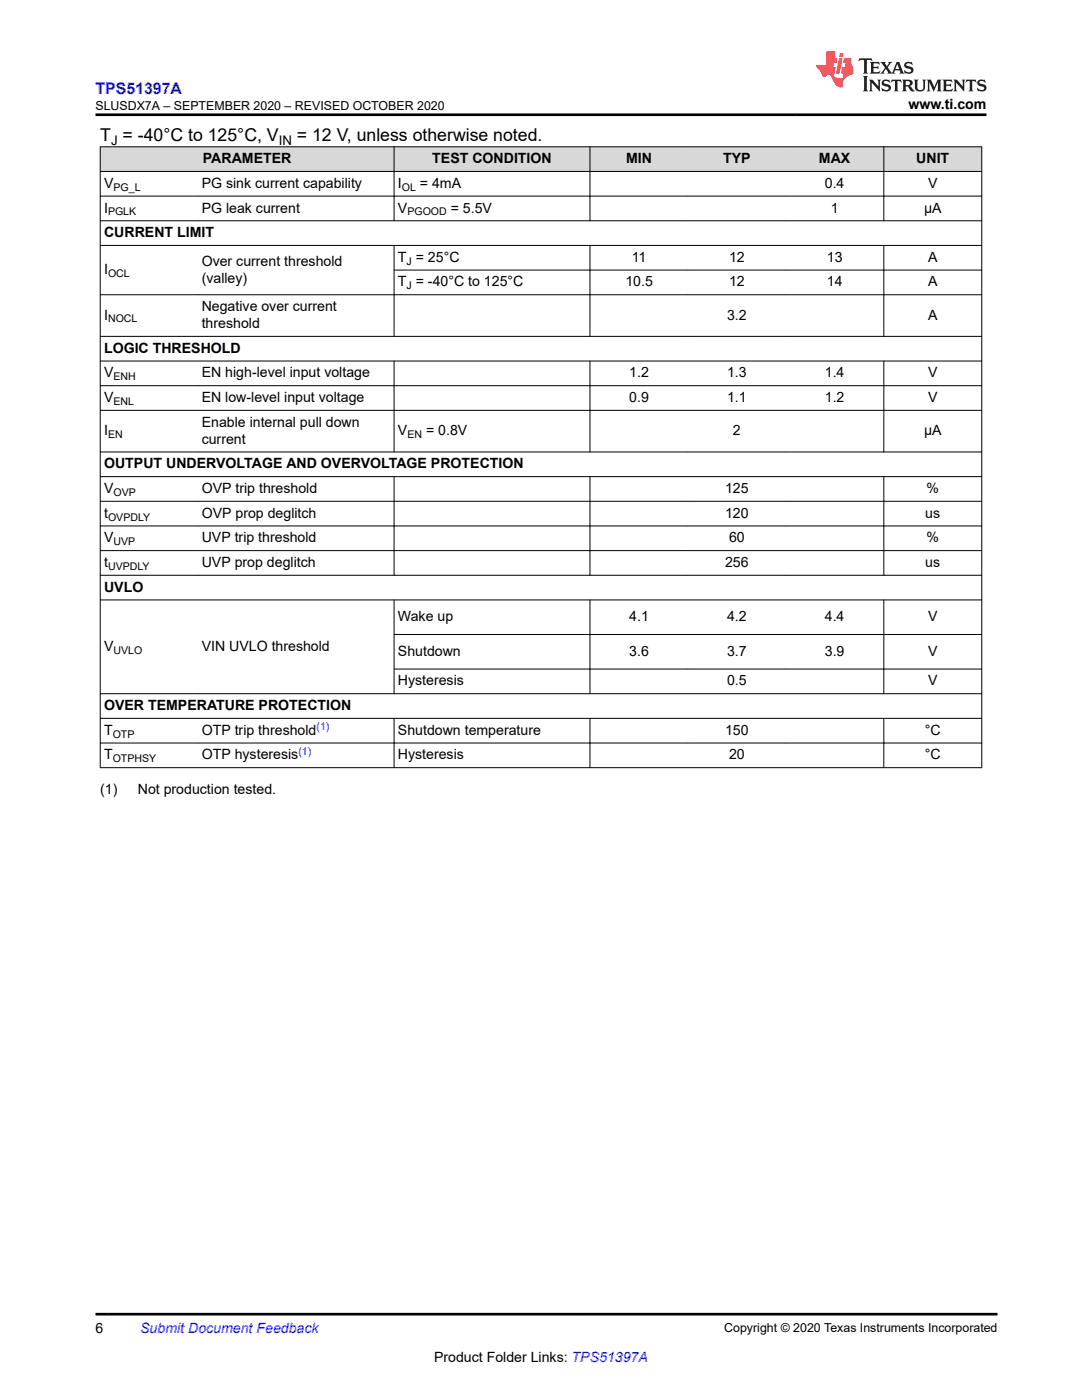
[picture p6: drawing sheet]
<svg xmlns="http://www.w3.org/2000/svg" width="216mm" height="279mm" viewBox="0 0 216 279" stroke-linecap="round" stroke-linejoin="round" font-family="sans-serif">
<defs><g id="words">
<g font-size="3.5">
<text x="20" y="28.1">T = -40°C to 125°C, V</text>
<text x="59.2" y="28.1">= 12 V, unless otherwise noted.</text>
</g>
<text font-size="3.2" fill="#00f" x="19" y="18.7">TPS51397A</text>
<g font-size="2.8">
<text x="181.3" y="21.8">www.ti.com</text>
<text x="40.5" y="32.6">PARAMETER</text>
<text x="86.3" y="32.6">TEST CONDITION</text>
<text x="124.9" y="32.6">MIN</text>
<text x="144.3" y="32.6">TYP</text>
<text x="163.4" y="32.6">MAX</text>
<text x="182.8" y="32.6">UNIT</text>
<text x="20.8" y="37.5">V</text>
<text x="40.2" y="37.5">PG sink current capability</text>
<text x="79.4" y="37.5">I</text>
<text x="83.8" y="37.5">= 4mA</text>
<text x="164.6" y="37.5">0.4</text>
<text x="185.2" y="37.5">V</text>
<text x="20.8" y="47.3">CURRENT LIMIT</text>
<text x="20.8" y="42.4">I</text>
<text x="40.3" y="42.4">PG leak current</text>
<text x="79.4" y="42.4">V</text>
<text x="89.9" y="42.4">= 5.5V</text>
<text x="165.8" y="42.4">1</text>
<text x="184.4" y="42.4">μA</text>
<text x="40.2" y="53">Over current threshold</text>
<text x="79.4" y="52.3">T = 25°C</text>
<text x="126.1" y="52.3">11</text>
<text x="145.5" y="52.3">12</text>
<text x="165" y="52.3">13</text>
<text x="185.2" y="52.3">A</text>
<text x="20.8" y="54.7">I</text>
<text x="40.2" y="56.4">(valley)</text>
<text x="79.4" y="57.2">T = -40°C to 125°C</text>
<text x="124.8" y="57.2">10.5</text>
<text x="145.5" y="57.2">12</text>
<text x="165" y="57.2">14</text>
<text x="185.2" y="57.2">A</text>
<text x="20.8" y="63.8">I</text>
<text x="40.3" y="62.1">Negative over current</text>
<text x="40.3" y="65.5">threshold</text>
<text x="145.1" y="63.8">3.2</text>
<text x="185.2" y="63.8">A</text>
<text x="20.8" y="70.4">LOGIC THRESHOLD</text>
<text x="20.8" y="75.3">V</text>
<text x="40.2" y="75.3">EN high-level input voltage</text>
<text x="125.6" y="75.3">1.2</text>
<text x="145.1" y="75.3">1.3</text>
<text x="164.6" y="75.3">1.4</text>
<text x="185.2" y="75.3">V</text>
<text x="20.8" y="80.2">V</text>
<text x="40.2" y="80.2">EN low-level input voltage</text>
<text x="125.6" y="80.2">0.9</text>
<text x="145.1" y="80.2">1.1</text>
<text x="164.6" y="80.2">1.2</text>
<text x="185.2" y="80.2">V</text>
<text x="20.8" y="86.9">I</text>
<text x="40.3" y="85.2">Enable internal pull down</text>
<text x="40.3" y="88.6">current</text>
<text x="79.4" y="86.9">V</text>
<text x="85" y="86.9">= 0.8V</text>
<text x="146.3" y="86.9">2</text>
<text x="184.4" y="86.9">µA</text>
<text x="20.8" y="93.5">OUTPUT UNDERVOLTAGE AND OVERVOLTAGE PROTECTION</text>
<text x="20.8" y="98.4">V</text>
<text x="40.2" y="98.4">OVP trip threshold</text>
<text x="144.7" y="98.4">125</text>
<text x="184.9" y="98.4">%</text>
<text x="20.8" y="103.3">t</text>
<text x="40.2" y="103.3">OVP prop deglitch</text>
<text x="144.7" y="103.3">120</text>
<text x="184.6" y="103.3">us</text>
<text x="20.8" y="108.2">V</text>
<text x="20.8" y="113.2">t</text>
<text x="40.2" y="108.2">UVP trip threshold</text>
<text x="40.3" y="113.2">UVP prop deglitch</text>
<text x="144.7" y="113.2">256</text>
<text x="145.5" y="108.2">60</text>
<text x="184.6" y="113.2">us</text>
<text x="184.9" y="108.2">%</text>
<text x="20.8" y="118.1">UVLO</text>
<text x="79.4" y="124">Wake up</text>
<text x="125.6" y="124">4.1</text>
<text x="145.1" y="124">4.2</text>
<text x="164.6" y="124">4.4</text>
<text x="185.2" y="124">V</text>
<text x="20.8" y="129.9">V</text>
<text x="40.3" y="129.9">VIN UVLO threshold</text>
<text x="79.4" y="130.9">Shutdown</text>
<text x="125.6" y="130.9">3.6</text>
<text x="145.1" y="130.9">3.7</text>
<text x="164.6" y="130.9">3.9</text>
<text x="185.2" y="130.9">V</text>
<text x="79.4" y="136.8">Hysteresis</text>
<text x="145.1" y="136.8">0.5</text>
<text x="185.2" y="136.8">V</text>
<text x="20.8" y="141.7">OVER TEMPERATURE PROTECTION</text>
<text x="20.8" y="146.6">T</text>
<text x="40.2" y="146.6">OTP trip threshold</text>
<text x="79.4" y="146.6">Shutdown temperature</text>
<text x="144.7" y="146.6">150</text>
<text x="184.5" y="146.6">°C</text>
<text x="20.8" y="151.6">T</text>
<text x="40.2" y="151.6">OTP hysteresis</text>
<text x="79.4" y="151.6">Hysteresis</text>
<text x="145.5" y="151.6">20</text>
<text x="184.5" y="151.6">°C</text>
<text x="20" y="158.4">(1)</text>
<text x="27.5" y="158.4">Not production tested.</text>
<text x="19" y="266.1">6</text>
<text x="86.6" y="271.7">Product Folder Links: TPS51397A</text>
</g>
<text font-size="2.8" fill="#00f" x="28" y="266.1">Submit Document Feedback</text>
<g font-size="2.6">
<text x="22.2" y="28.8">J</text>
<text x="55.6" y="28.8">IN</text>
</g>
<g font-size="2.5">
<text x="19.1" y="21.9">SLUSDX7A – SEPTEMBER 2020 – REVISED OCTOBER 2020</text>
<text x="144.5" y="265.8">Copyright © 2020 Texas Instruments Incorporated</text>
</g>
<g font-size="2.1">
<text x="22.6" y="38.1">PG_L</text>
<text x="80.2" y="38.1">OL</text>
<text x="21.6" y="43">PGLK</text>
<text x="81.3" y="43">PGOOD</text>
<text x="81.1" y="52.8">J</text>
<text x="21.6" y="55.3">OCL</text>
<text x="81.1" y="57.7">J</text>
<text x="21.6" y="64.4">NOCL</text>
<text x="22.6" y="75.9">ENH</text>
<text x="22.6" y="80.8">ENL</text>
<text x="21.6" y="87.4">EN</text>
<text x="81.3" y="87.4">EN</text>
<text x="22.6" y="99">OVP</text>
<text x="21.6" y="103.9">OVPDLY</text>
<text x="21.6" y="113.7">UVPDLY</text>
<text x="22.6" y="108.8">UVP</text>
<text x="22.7" y="130.5">UVLO</text>
<text x="22.5" y="147.2">OTP</text>
<text x="22.5" y="152.1">OTPHSY</text>
</g>
<g font-size="2.1" fill="#00f">
<text x="63.2" y="145.7">(1)</text>
<text x="59.5" y="150.6">(1)</text>
</g>
</g></defs>
<g fill="#d8d8d8">
<path d="M20 29.3h175.9v4.9h-175.9z" fill-rule="evenodd"/>
<path d="M20.1 29.4h58.5v4.8h-58.5z" fill-rule="evenodd"/>
<path d="M78.7 29.4h39v4.8h-39z" fill-rule="evenodd"/>
<path d="M117.8 29.4h19.5v4.8h-19.5z" fill-rule="evenodd"/>
<path d="M137.3 29.4h19.5v4.8h-19.5z" fill-rule="evenodd"/>
<path d="M156.8 29.4h19.5v4.8h-19.5z" fill-rule="evenodd"/>
<path d="M176.4 29.4h19.4v4.8h-19.4z" fill-rule="evenodd"/>
</g>
<g fill="none" stroke="#000" stroke-width=".2">
<path d="M19.9 29.3h176.1M19.9 34.2h176.1M19.9 39.1h176.1M20 29.2v124.1M78.6 29.2v14.9M117.7 29.2v14.9M176.4 29.2v14.9M195.9 29.2v124.1M19.9 44.1h176.1M19.9 49h176.1M78.6 53.9h117.4M78.6 48.9v18.3"/>
<path d="M117.7 48.9v18.3M176.4 48.9v18.3M196 58.8h-176.1M19.9 67.1h176.1M19.9 72.1h176.1M19.9 77h176.1M78.6 72v18.3M117.7 72v18.3M176.4 72v18.3M19.9 81.9h176.1M19.9 90.2h176.1M19.9 95.1h176.1"/>
<path d="M78.6 95.1v19.8M117.7 95.1v19.8M176.4 95.1v19.8M19.9 100h176.1M19.9 105h176.1M19.9 109.9h176.1M19.9 114.8h176.1M19.9 119.7h176.1M78.6 119.7v18.8M117.7 119.7v18.8M176.4 119.7v18.8M78.6 126.6h117.4"/>
<path d="M78.6 133.5h117.4M196 138.4h-176.1M19.9 143.4h176.1M19.9 148.3h176.1M19.9 153.2h176.1M78.6 143.3v10M117.7 143.3v10M176.4 143.3v10"/>
</g>
<path d="M171.5 11.6l-.2 .6 .5-.2h.6v.1v2.2l-.2 .4h1l-.2-.4v-2.2v-.1h.5l.6 .2-.2-.6zM173.6 12.4l.2 .3v1.6l-.2 .4h1.9l.1-.6a1.08 1.08 0 0 1-1.3 .2v-.7h.6l.4 .2v-.7l-.4 .2h-.6v-.5l.2-.2a1 1 0 0 1 1 .3l-.1-.5zM175.7 12.4l.9 1.1-1 1.2h.9l-.2-.2 .5-.8 .4 .8-.2 .2h1.6l-.2-.2 .2-.5h.9l.1 .5-.1 .2h.9l-.2-.4-.8-1.9h-.5l-.9 2.1-.9-1.1 .9-1h-.8l.2 .2-.4 .6-.4-.6 .2-.2zM179 12.8l.4 1h-.7zM180.7 12.5a.65 .65 0 0 0-.2 .7 .65 .65 0 0 0 .6 .5l.6 .1 .1 .3a.79 .79 0 0 1-.7 .4 .79 .79 0 0 1-.7-.5l.1 .7 .2-.1a.93 .93 0 0 0 1.1 0 .93 .93 0 0 0 .4-.9 1.46 1.46 0 0 0-1.2-.6l-.1-.3a1.09 1.09 0 0 1 1.2 .2l-.2-.6-.1 .1-.5-.2zM172.2 15.2l.2 .4v2.2l-.2 .4h1l-.2-.4v-2.2l.2-.4zM173.4 15.9l.2 .4v1.5l-.2 .4h.8l-.3-.4 .1-1.3 1.6 1.8v-2l.2-.4h-.7l.1 .2 .1 1.1-1.2-1.3zM176.2 16a.65 .65 0 0 0-.2 .8 .65 .65 0 0 0 .6 .4l.6 .2 .1 .2a.79 .79 0 0 1-.7 .4 .79 .79 0 0 1-.7-.5l.1 .7 .2-.1a.93 .93 0 0 0 1.1 .1 .93 .93 0 0 0 .4-1 1.46 1.46 0 0 0-1.2-.5l-.1-.4a1.09 1.09 0 0 1 1.2 .2l-.1-.6-.2 .1-.5-.1zM177.9 15.9l-.1 .6a.63 .63 0 0 1 .8-.3v1.6l-.3 .4h1l-.2-.4v-1.6a.66 .66 0 0 1 .8 .3l-.1-.6zM180 15.9l.2 .4v1.5l-.2 .4h1l-.2-.2-.1-.7h.5l.1 .2a.79 .79 0 0 0 1.2 .6l-1-.9a.61 .61 0 0 0 .6-.6 .61 .61 0 0 0-.5-.7zM180.8 16.2h.1a.47 .47 0 0 1 .5 .1 .47 .47 0 0 1 .1 .5l-.1 .1-.7 .1zM182.3 15.9l.2 .2a2.27 2.27 0 0 0 .4 2 1.04 1.04 0 0 0 1.7-.7v-1.3l.2-.2h-.8l.2 .4v1.1a.6 .6 0 0 1-.6 .6 .6 .6 0 0 1-.6-.6v-1.1l.3-.4zM184.9 15.9l.2 .4v1.5l-.2 .4h.8l-.3-.4v-1.4l.9 1.9 .9-1.9v1.4l-.3 .4h1l-.2-.4v-1.5l.2-.4h-.8l-.7 1.5-.6-1.5zM188.1 15.9l.2 .4v1.5l-.2 .4h1.9l.1-.6a1.09 1.09 0 0 1-1.3 .2v-.7h.6l.4 .2v-.6l-.4 .2h-.6v-.6l.2-.1a1.01 1.01 0 0 1 1 .3l-.1-.6zM190.2 15.9l.3 .4v1.5l-.3 .4h.8l-.2-.4v-1.3l1.6 1.8v-2l.2-.4h-.7l.2 .2v1.1l-1.2-1.3zM192.8 15.9l-.1 .6a.63 .63 0 0 1 .8-.3v1.6l-.3 .4h1l-.2-.4v-1.6a.66 .66 0 0 1 .8 .3l-.1-.6zM195.2 16a.65 .65 0 0 0-.2 .8 .65 .65 0 0 0 .6 .4l.6 .2 .2 .2a.79 .79 0 0 1-.7 .4 .79 .79 0 0 1-.7-.5l.1 .7 .2-.1a.93 .93 0 0 0 1 .1 .93 .93 0 0 0 .5-1 1.46 1.46 0 0 0-1.3-.5v-.4a1.09 1.09 0 0 1 1.2 .2l-.2-.6-.2 .1-.5-.1z" fill="#231f20"/>
<path d="M164.9 10.3v2.7h-2l.1 .4 .8 1a.95 .95 0 0 0 1 .9 .59 .59 0 0 1 .5-.4 .59 .59 0 0 1 .5 .3l.4 .8a1.59 1.59 0 0 0 2.1 1.4 1.61 1.61 0 0 1 1-2.3l1-.3-.1-1.5a1.59 1.59 0 0 1-.3-1.7h-1.5l-.2 .9h.6l-.2 .9h-.5l-.2 .9v.3l.4 .1-.1 .9h-.7a.73 .73 0 0 1-1-.7l.3-1.5h-.5l.1-.9h.5l.2-.9h-.5v-1.3zM167.4 11.6l-.6 3.1h.7l.6-3.1zM167.6 10.7l-.1 .6h.7l.1-.6z" fill="#ed1c24"/>
<path d="M19 22.9h177.8M19 262.3h180" fill="none" stroke="#000" stroke-width=".53"/>
<use href="#words"/>
</svg>
